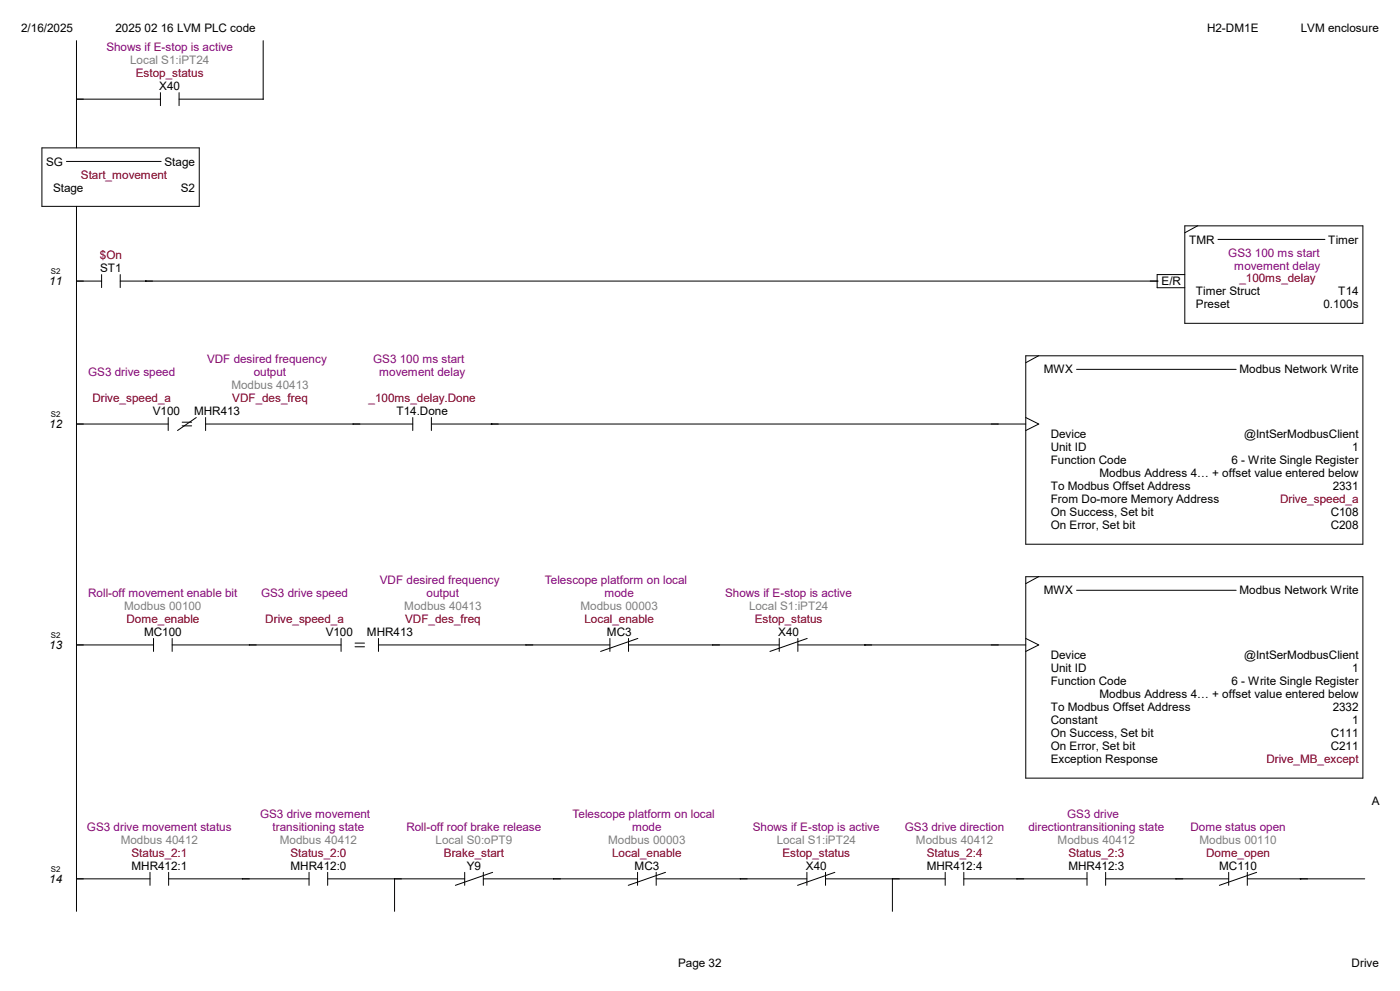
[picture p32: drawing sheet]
<svg xmlns="http://www.w3.org/2000/svg" width="420mm" height="297mm" viewBox="0 0 420 297" stroke-linecap="round" stroke-linejoin="round" font-family="sans-serif">
<defs><g id="words">
<g font-size="3.5">
<text x="6.3" y="9.5">2/16/2025</text>
<text x="34.6" y="9.5">2025 02 16 LVM PLC code</text>
<text x="362.1" y="9.5">H2-DM1E</text>
<text x="390.2" y="9.5">LVM enclosure</text>
<text x="47.8" y="27">X40</text>
<text x="13.8" y="49.6">SG</text>
<text x="49.4" y="49.6">Stage</text>
<text x="15.9" y="57.4">Stage</text>
<text x="54.2" y="57.4">S2</text>
<text x="356.7" y="73">TMR</text>
<text x="398.5" y="73">Timer</text>
<text x="30.1" y="81.5">ST1</text>
<text x="14.8" y="85.4">11</text>
<text x="348.5" y="85.4">E/R</text>
<text x="358.8" y="88.6">Timer Struct</text>
<text x="401.5" y="88.6">T14</text>
<text x="358.8" y="92.5">Preset</text>
<text x="397" y="92.5">0.100s</text>
<text x="313.1" y="111.9">MWX</text>
<text x="371.9" y="111.9">Modbus Network Write</text>
<text x="45.8" y="124.4">V100</text>
<text x="58.2" y="124.4">MHR413</text>
<text x="118.9" y="124.4">T14.Done</text>
<text x="14.8" y="128.3">12</text>
<text x="315.2" y="131.4">Device</text>
<text x="373.3" y="131.4">@IntSerModbusClient</text>
<text x="315.2" y="135.3">Unit ID</text>
<text x="405.6" y="135.3">1</text>
<text x="315.2" y="139.2">Function Code</text>
<text x="329.9" y="143.1">Modbus Address 4… + offset value entered below</text>
<text x="369.4" y="139.2">6 - Write Single Register</text>
<text x="315.2" y="147">To Modbus Offset Address</text>
<text x="399.8" y="147">2331</text>
<text x="315.2" y="150.9">From Do-more Memory Address</text>
<text x="315.2" y="154.8">On Success, Set bit</text>
<text x="399.2" y="154.8">C108</text>
<text x="315.2" y="158.7">On Error, Set bit</text>
<text x="399.2" y="158.7">C208</text>
<text x="313.1" y="178.1">MWX</text>
<text x="371.9" y="178.1">Modbus Network Write</text>
<text x="43.2" y="190.6">MC100</text>
<text x="97.7" y="190.6">V100</text>
<text x="110.1" y="190.6">MHR413</text>
<text x="182.1" y="190.6">MC3</text>
<text x="233.5" y="190.6">X40</text>
<text x="14.8" y="194.5">13</text>
<text x="315.2" y="197.6">Device</text>
<text x="373.3" y="197.6">@IntSerModbusClient</text>
<text x="315.2" y="201.5">Unit ID</text>
<text x="405.6" y="201.5">1</text>
<text x="315.2" y="205.4">Function Code</text>
<text x="329.9" y="209.3">Modbus Address 4… + offset value entered below</text>
<text x="369.4" y="205.4">6 - Write Single Register</text>
<text x="315.2" y="213.2">To Modbus Offset Address</text>
<text x="399.8" y="213.2">2332</text>
<text x="315.2" y="217.1">Constant</text>
<text x="315.2" y="221">On Success, Set bit</text>
<text x="399.2" y="221">C111</text>
<text x="405.6" y="217.1">1</text>
<text x="315.2" y="224.9">On Error, Set bit</text>
<text x="399.2" y="224.9">C211</text>
<text x="315.2" y="228.8">Exception Response</text>
<text x="411.5" y="241.2">A</text>
<text x="39.5" y="260.7">MHR412:1</text>
<text x="87.2" y="260.7">MHR412:0</text>
<text x="140.1" y="260.7">Y9</text>
<text x="190.4" y="260.7">MC3</text>
<text x="241.8" y="260.7">X40</text>
<text x="278" y="260.7">MHR412:4</text>
<text x="320.5" y="260.7">MHR412:3</text>
<text x="365.8" y="260.7">MC110</text>
<text x="14.8" y="264.6">14</text>
<text x="203.5" y="289.9">Page 32</text>
<text x="405.5" y="289.9">Drive</text>
</g>
<g font-size="3.5" fill="#800080">
<text x="31.9" y="15.3">Shows if E-stop is active</text>
<text x="368.5" y="76.9">GS3 100 ms start</text>
<text x="370.3" y="80.8">movement delay</text>
<text x="26.5" y="112.7">GS3 drive speed</text>
<text x="62.1" y="108.8">VDF desired frequency</text>
<text x="76.1" y="112.7">output</text>
<text x="111.9" y="108.8">GS3 100 ms start</text>
<text x="113.7" y="112.7">movement delay</text>
<text x="26.5" y="178.9">Roll-off movement enable bit</text>
<text x="78.3" y="178.9">GS3 drive speed</text>
<text x="114" y="175">VDF desired frequency</text>
<text x="128" y="178.9">output</text>
<text x="163.4" y="175">Telescope platform on local</text>
<text x="181.3" y="178.9">mode</text>
<text x="217.6" y="178.9">Shows if E-stop is active</text>
<text x="78" y="245.1">GS3 drive movement</text>
<text x="171.7" y="245.1">Telescope platform on local</text>
<text x="320.1" y="245.1">GS3 drive</text>
<text x="26.1" y="249">GS3 drive movement status</text>
<text x="81.8" y="249">transitioning state</text>
<text x="121.9" y="249">Roll-off roof brake release</text>
<text x="189.6" y="249">mode</text>
<text x="225.8" y="249">Shows if E-stop is active</text>
<text x="271.4" y="249">GS3 drive direction</text>
<text x="308.5" y="249">directiontransitioning state</text>
<text x="357.1" y="249">Dome status open</text>
</g>
<g font-size="3.5" fill="#808080">
<text x="39" y="19.2">Local S1:iPT24</text>
<text x="69.4" y="116.6">Modbus 40413</text>
<text x="37.3" y="182.8">Modbus 00100</text>
<text x="121.3" y="182.8">Modbus 40413</text>
<text x="174.2" y="182.8">Modbus 00003</text>
<text x="224.7" y="182.8">Local S1:iPT24</text>
<text x="36.2" y="252.9">Modbus 40412</text>
<text x="83.9" y="252.9">Modbus 40412</text>
<text x="130.7" y="252.9">Local S0:oPT9</text>
<text x="182.5" y="252.9">Modbus 00003</text>
<text x="233" y="252.9">Local S1:iPT24</text>
<text x="274.8" y="252.9">Modbus 40412</text>
<text x="317.3" y="252.9">Modbus 40412</text>
<text x="359.8" y="252.9">Modbus 00110</text>
</g>
<g font-size="3.5" fill="#800000">
<text x="40.8" y="23.1">Estop_status</text>
<text x="24.3" y="53.5">Start_movement</text>
<text x="30" y="77.6">$On</text>
<text x="371.8" y="84.7">_100ms_delay</text>
<text x="27.7" y="120.5">Drive_speed_a</text>
<text x="69.7" y="120.5">VDF_des_freq</text>
<text x="110.6" y="120.5">_100ms_delay.Done</text>
<text x="384" y="150.9">Drive_speed_a</text>
<text x="37.9" y="186.7">Dome_enable</text>
<text x="79.6" y="186.7">Drive_speed_a</text>
<text x="121.5" y="186.7">VDF_des_freq</text>
<text x="175.3" y="186.7">Local_enable</text>
<text x="226.4" y="186.7">Estop_status</text>
<text x="379.9" y="228.8">Drive_MB_except</text>
<text x="39.5" y="256.8">Status_2:1</text>
<text x="87.2" y="256.8">Status_2:0</text>
<text x="133.2" y="256.8">Brake_start</text>
<text x="183.6" y="256.8">Local_enable</text>
<text x="234.7" y="256.8">Estop_status</text>
<text x="278" y="256.8">Status_2:4</text>
<text x="320.5" y="256.8">Status_2:3</text>
<text x="361.8" y="256.8">Dome_open</text>
</g>
<g font-size="2.4">
<text x="15.3" y="82.1">S2</text>
<text x="15.3" y="125">S2</text>
<text x="15.3" y="191.2">S2</text>
<text x="15.3" y="261.3">S2</text>
</g>
</g></defs>
<path d="M22.9 12.2v32.1M79 12.2v17.5h-25.3M22.9 29.7h25.2M48.1 27.8v3.9M53.7 27.8v3.9M12.6 44.3h47.2v17.5h-47.2zM19.9 48.4h28.4M22.9 61.8v1" fill="none" stroke="#000" stroke-width=".3"/>
<path d="M15.3 79.9h2.9v2.8h-2.9z" fill="#fff"/>
<path d="M22.9 62.8v39M355.4 67.7h53.5v29.2h-53.5zM359.3 67.6l-3.9 2.2M365.4 71.8h32.1M22.9 84.2h7.6M30.5 82.3v3.9M36.1 84.2h311M36.1 82.3v3.9M43.7 84.2h.1M347.1 84.2h.1M355.4 82.3h-8.3v3.9h8.3" fill="none" stroke="#000" stroke-width=".3"/>
<path d="M15.3 122.8h2.9v2.7h-2.9z" fill="#fff"/>
<g fill="none" stroke="#000" stroke-width=".3">
<path d="M22.9 101.8v66.2M307.7 106.6h101.2v56.5h-101.2zM311.6 106.6l-3.9 2.1M323 110.7h47.8M22.9 127.1h27.6M50.5 125.1v3.9M54.7 126.5h2.8M54.7 127.6h2.8M58.9 125.1l-5.6 3.9M61.7 127.1h62.1M61.7 125.1v3.9M123.8 125.1v3.9"/>
<path d="M129.4 127.1h178.3M129.4 125.1v3.9M147.4 127.1h.1M307.7 125.1l3.9 2-3.9 1.9"/>
</g>
<path d="M15.3 189h2.9v2.7h-2.9z" fill="#fff"/>
<g fill="none" stroke="#000" stroke-width=".3">
<path d="M22.9 168v70.1M307.7 172.8h101.2v60.4h-101.2zM311.6 172.8l-3.9 2.1M323 176.9h47.8M22.9 193.3h23.2M46.1 191.3v3.9M51.6 193.3h50.7M51.6 191.3v3.9M102.3 191.3v3.9M106.5 192.7h2.8M106.5 193.8h2.8M113.5 193.3h69.5"/>
<path d="M113.5 191.3v3.9M183 191.3v3.9M188.6 193.3h45.2M188.6 191.3v3.9M191.3 191.3l-11.1 3.9M233.8 191.3v3.9M239.4 193.3h68.3M239.4 191.3v3.9M242.1 191.3l-11.1 3.9M259.4 193.3h.1M307.7 191.3l3.9 2-3.9 1.9"/>
</g>
<path d="M15.3 259.1h2.9v2.7h-2.9z" fill="#fff"/>
<g fill="none" stroke="#000" stroke-width=".3">
<path d="M22.9 238.1v35M22.9 263.4h22.1M45 261.5v3.8M50.6 263.4h42.1M50.6 261.5v3.8M92.7 261.5v3.8M98.3 263.4h41.1M98.3 261.5v3.8M118.4 263.4v9.7M139.4 261.5v3.8M145 263.4h46.3M145 261.5v3.8"/>
<path d="M147.8 261.5l-11.2 3.8M191.3 261.5v3.8M196.8 263.4h45.3M196.8 261.5v3.8M199.6 261.5l-11.1 3.8M242.1 261.5v3.8M247.6 263.4h35.9M247.6 261.5v3.8M250.4 261.5l-11.1 3.8M267.7 263.4v9.7M283.5 261.5v3.8M289.1 263.4h37"/>
<path d="M289.1 261.5v3.8M326.1 261.5v3.8M331.7 263.4h36.9M331.7 261.5v3.8M368.6 261.5v3.8M374.2 263.4h35.2M374.2 261.5v3.8M377 261.5l-11.2 3.8M390.1 263.4h.1"/>
</g>
<g fill="#fff">
<path d="M411.5 238.1h2.4v3.9h-2.4z"/>
<path d="M203.5 286.8h13v3.9h-13z"/>
<path d="M405.5 286.8h8.1v3.9h-8.1z"/>
</g>
<use href="#words"/>
</svg>
